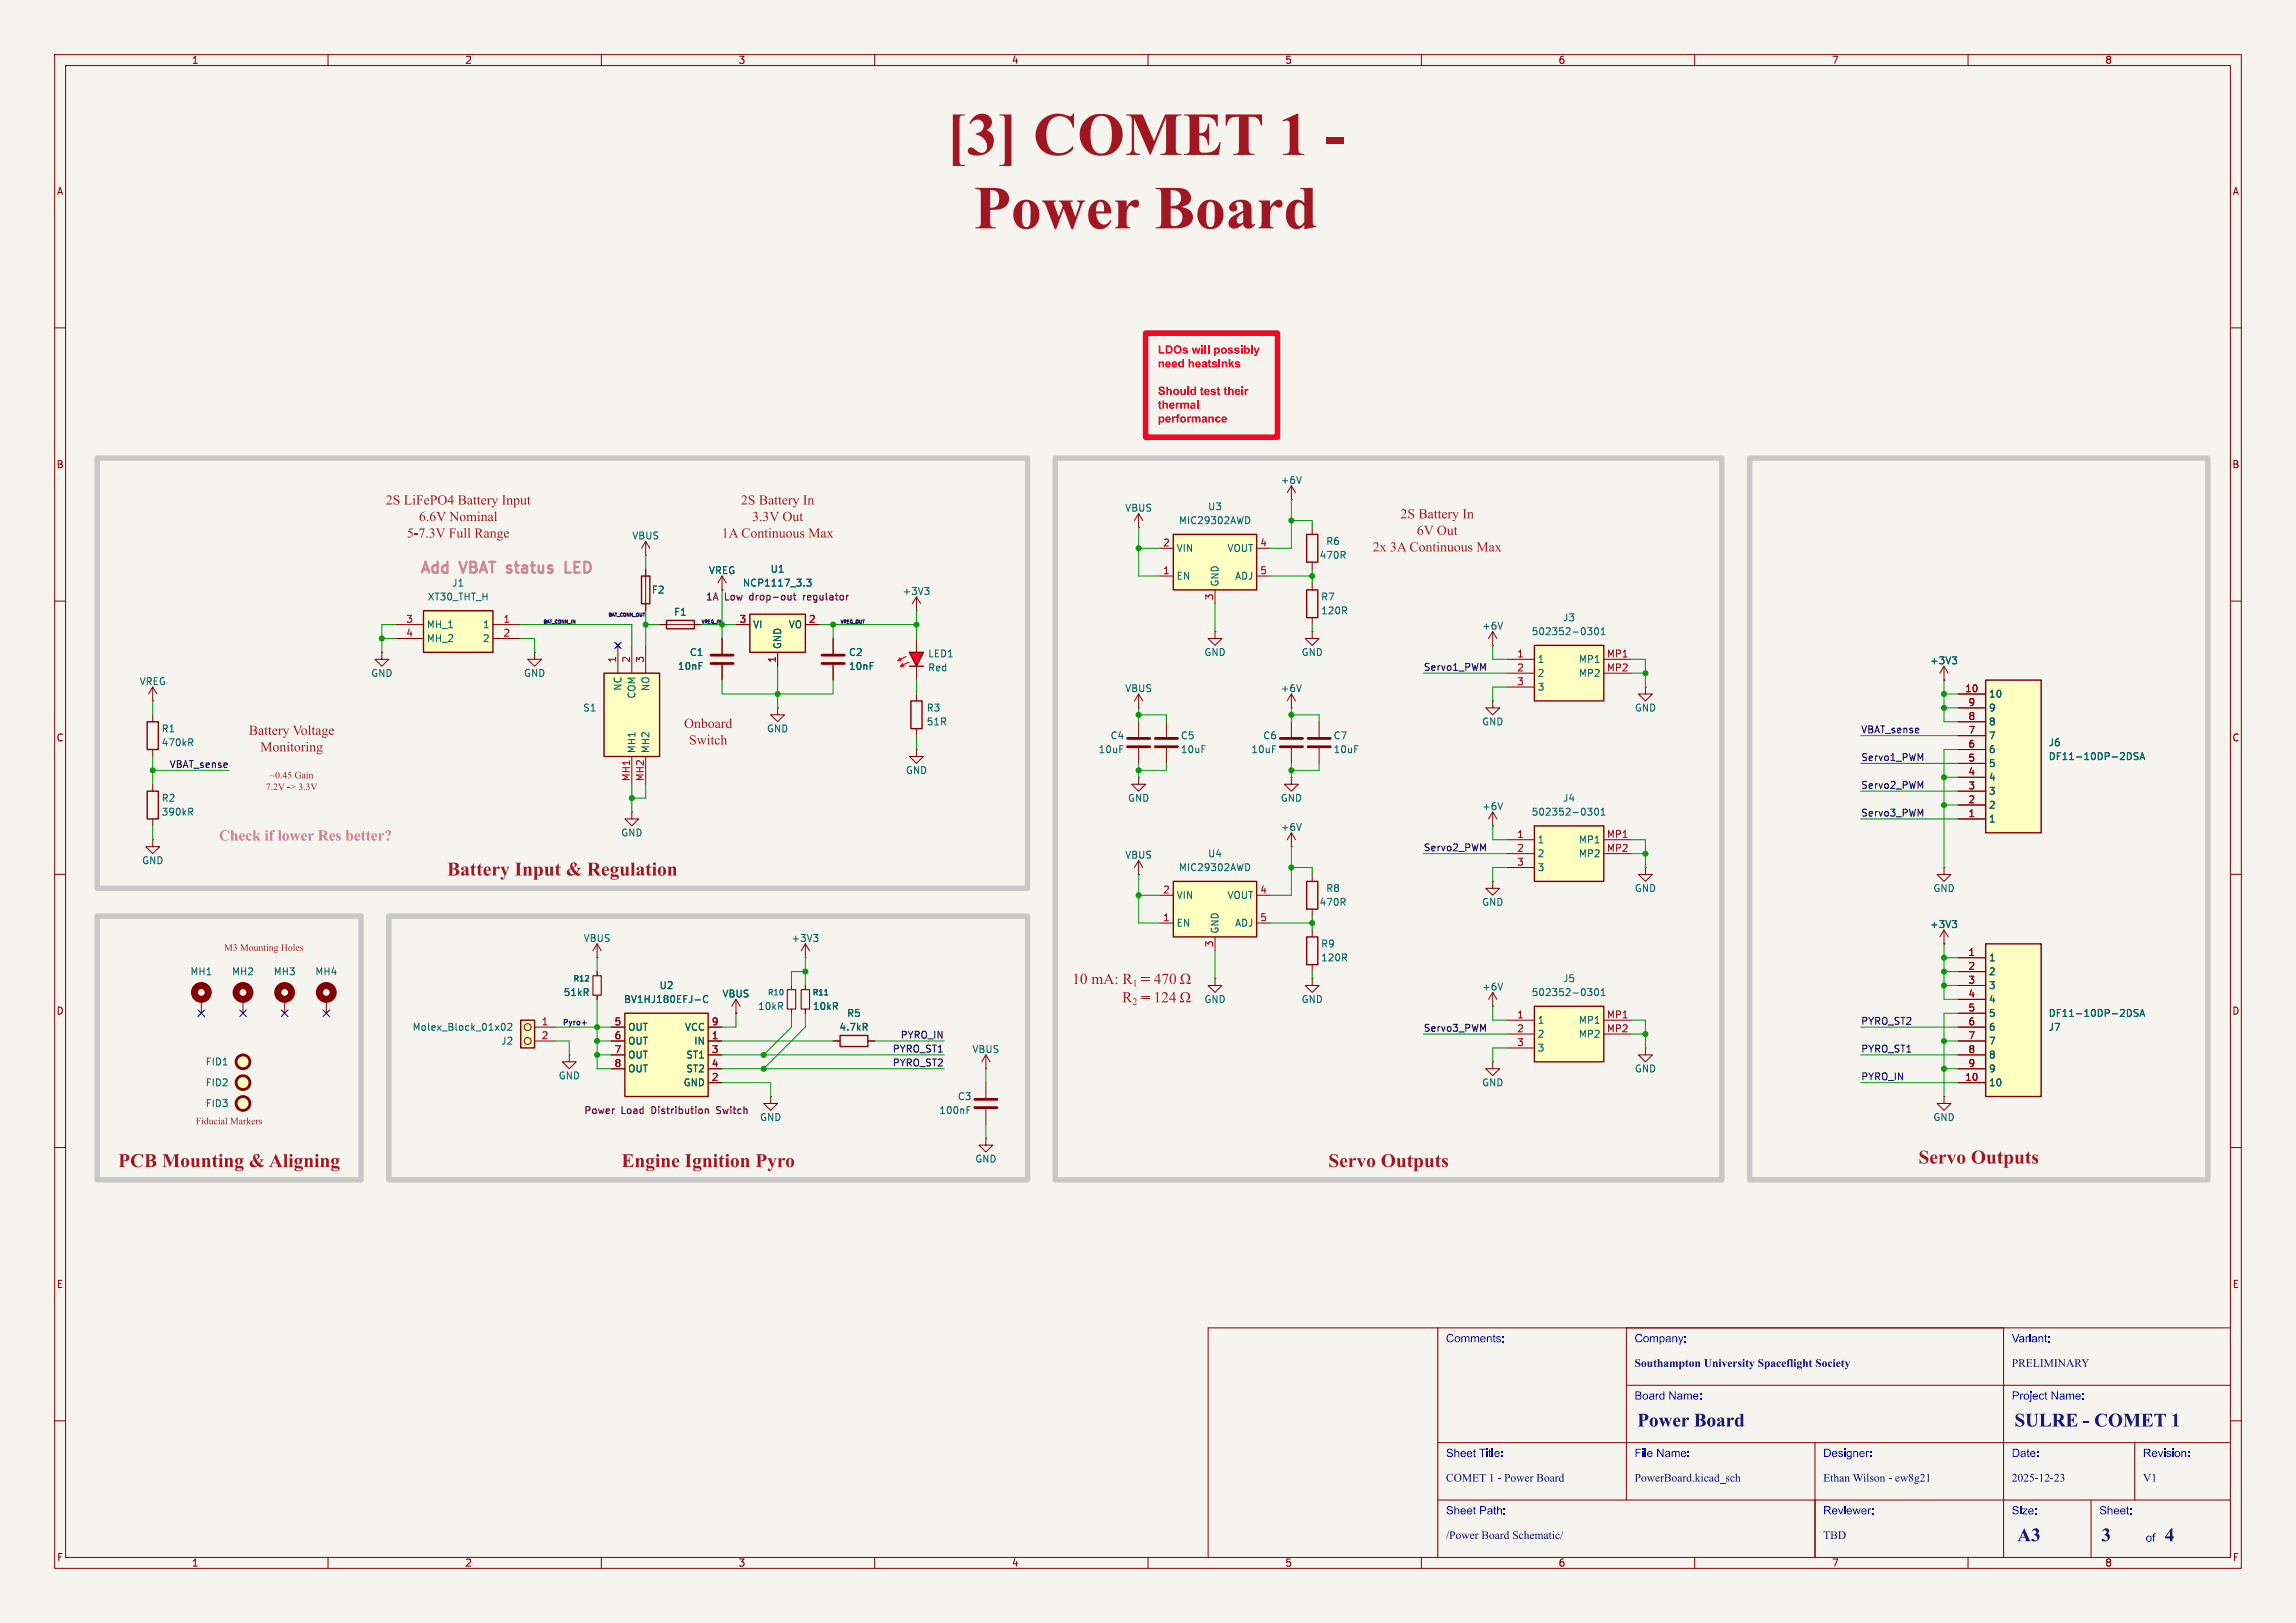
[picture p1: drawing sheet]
<svg xmlns="http://www.w3.org/2000/svg" width="420mm" height="297mm" viewBox="0 0 420 297" stroke-linecap="round" stroke-linejoin="round" font-family="sans-serif">
<defs><g id="words">
<g font-size="11.1" fill="#a21622">
<text x="173.1" y="31.3">[3] COMET 1 -</text>
<text x="178.1" y="44.7">PowerBoard</text>
</g>
<g font-size="3.5" fill="#a21622">
<text x="81.8" y="160.7">BatteryInput &amp; Regulation</text>
<text x="21.6" y="214">PCBMounting&amp; Aligning</text>
<text x="113.7" y="214">EngineIgnitionPyro</text>
<text x="243" y="214">ServoOutputs</text>
<text x="350.9" y="213.4">ServoOutputs</text>
</g>
<g font-size="3.5" fill="#00007f">
<text x="299.5" y="261.9">PowerBoard</text>
<text x="368.5" y="261.9">SULRE - COMET 1</text>
<text x="369" y="282.9">A3</text>
<text x="384.4" y="282.9">3</text>
<text x="396" y="282.9">4</text>
</g>
<g font-size="2.8" fill="#ff0eff">
<text x="76.6" y="105.5">Add</text>
<text x="84.3" y="105.5">VBAT status</text>
<text x="105" y="105.5">LED</text>
</g>
<text font-size="2.8" fill="#ea01ff" x="40.1" y="154.5">Checkif lowerResbetter?</text>
<g font-size="2.8" fill="#a21622">
<text x="196.1" y="180.8">10mA: R_{1}</text>
<text x="205.3" y="184.2">R_{2}</text>
</g>
<g font-size="2.5" fill="#a21622">
<text x="70.6" y="93">2SLiFePO4BatteryInput</text>
<text x="76.6" y="96">6.6VNominal</text>
<text x="135.5" y="93">2SBatteryIn</text>
<text x="137.6" y="96">3.3VOut</text>
<text x="256.2" y="95.5">2SBatteryIn</text>
<text x="74.4" y="99">5-7.3VFull Range</text>
<text x="132" y="99">1A ContinuousMax</text>
<text x="251.1" y="101.6">2x 3A ContinuousMax</text>
<text x="259.2" y="98.5">6V Out</text>
<text x="45.5" y="135.1">BatteryVoltage</text>
<text x="125.1" y="133.9">Onboard</text>
<text x="126" y="136.9">Switch</text>
<text x="47.6" y="138.2">Monitoring</text>
</g>
<g font-size="2.1" fill="#f00">
<text x="211.8" y="65.6">LDOs will possibly</text>
<text x="211.8" y="68.1">need heatsinks</text>
<text x="211.8" y="78.2">performance</text>
</g>
<g font-size="2.1" fill="#00f">
<text x="264.5" y="246.2">Comments:</text>
<text x="299" y="246.2">Company:</text>
<text x="368" y="246.2">Variant:</text>
<text x="299" y="256.7">Board Name:</text>
<text x="368" y="256.7">Project Name:</text>
<text x="264.5" y="267.2">Sheet Title:</text>
<text x="299" y="267.2">File Name:</text>
<text x="333.5" y="267.2">Designer:</text>
<text x="368" y="267.2">Date:</text>
<text x="392" y="267.2">Revision:</text>
<text x="264.5" y="277.7">Sheet Path:</text>
<text x="333.5" y="277.7">Reviewer:</text>
<text x="368" y="277.7">Size:</text>
<text x="384" y="277.7">Sheet:</text>
<text x="392.5" y="282.7">of</text>
</g>
<g font-size="2.1" fill="#00007f">
<text x="299" y="250.7">SouthamptonUniversitySpaceflightSociety</text>
<text x="368" y="250.7">PRELIMINARY</text>
<text x="264.5" y="271.7">COMET1 - PowerBoard</text>
<text x="299" y="271.7">PowerBoard.kicad_sch</text>
<text x="333.5" y="271.7">EthanWilson- ew8g21</text>
<text x="368" y="271.7">2025-12-23</text>
<text x="392" y="271.7">V1</text>
<text x="264.5" y="282.2">/PowerBoardSchematic/</text>
<text x="333.5" y="282.2">TBD</text>
</g>
<g font-size="1.8" fill="#840000">
<text x="35" y="11.9">1</text>
<text x="85" y="11.9">2</text>
<text x="135" y="11.9">3</text>
<text x="185" y="11.9">4</text>
<text x="235" y="11.9">5</text>
<text x="285" y="11.9">6</text>
<text x="335" y="11.9">7</text>
<text x="385" y="11.9">8</text>
<text x="10.3" y="35.9">A</text>
<text x="408.3" y="35.9">A</text>
<text x="10.3" y="85.9">B</text>
<text x="408.2" y="85.9">B</text>
<text x="10.3" y="135.9">C</text>
<text x="408.2" y="135.9">C</text>
<text x="10.3" y="185.9">D</text>
<text x="408.2" y="185.9">D</text>
<text x="10.3" y="235.9">E</text>
<text x="408.3" y="235.9">E</text>
<text x="10.3" y="285.9">F</text>
<text x="35" y="286.9">1</text>
<text x="85" y="286.9">2</text>
<text x="135" y="286.9">3</text>
<text x="185" y="286.9">4</text>
<text x="235" y="286.9">5</text>
<text x="285" y="286.9">6</text>
<text x="335" y="286.9">7</text>
<text x="385" y="286.9">8</text>
<text x="408.3" y="285.9">F</text>
</g>
<g font-size="1.8" fill="#006464">
<text x="234.2" y="88.7">+6V</text>
<text x="205.7" y="93.8">VBUS</text>
<text x="220.9" y="93.6">U3</text>
<text x="115.6" y="98.9">VBUS</text>
<text x="215.1" y="101.2">VIN</text>
<text x="215.6" y="96.1">MIC29302AWD</text>
<text x="224.4" y="101.2">VOUT</text>
<text x="242.5" y="99.9">R6</text>
<text x="82.6" y="107.5">J1</text>
<text x="129.6" y="105.3">VREG</text>
<text x="135.8" y="107.5">NCP1117_3.3</text>
<text x="140.9" y="105">U1</text>
<text x="215.1" y="106.3">EN</text>
<text x="223.1" y="107.4" transform="rotate(-90 223.1 107.4)">GND</text>
<text x="225.8" y="106.3">ADJ</text>
<text x="241.3" y="102.5">470R</text>
<text x="78.2" y="110.1">XT30_THT_H</text>
<text x="119.1" y="108.8">F2</text>
<text x="123.2" y="112.9">F1</text>
<text x="165" y="109.1">+3V3</text>
<text x="241.6" y="110.1">R7</text>
<text x="241.6" y="112.6">120R</text>
<text x="285.8" y="113.9">J3</text>
<text x="78" y="115.2">MH_1</text>
<text x="78" y="117.7">MH_2</text>
<text x="88.2" y="115.2">1</text>
<text x="88.2" y="117.7">2</text>
<text x="137.7" y="115.2">VI</text>
<text x="143.1" y="118.9" transform="rotate(-90 143.1 118.9)">GND</text>
<text x="144.2" y="115.2">VO</text>
<text x="271" y="115.4">+6V</text>
<text x="280.1" y="116.4">502352-0301</text>
<text x="25.4" y="125.6">VREG</text>
<text x="67.8" y="124.1">GND</text>
<text x="95.8" y="124.1">GND</text>
<text x="123.9" y="122.8">10nF</text>
<text x="126.1" y="120.2">C1</text>
<text x="155.2" y="120.2">C2</text>
<text x="155.2" y="122.8">10nF</text>
<text x="169.7" y="120.5">LED1</text>
<text x="169.7" y="123">Red</text>
<text x="220.2" y="120.2">GND</text>
<text x="238" y="120.2">GND</text>
<text x="281.2" y="121.5">1</text>
<text x="281.2" y="124.1">2</text>
<text x="288.7" y="121.5">MP1</text>
<text x="288.7" y="124.1">MP2</text>
<text x="353" y="121.8">+3V3</text>
<text x="106.6" y="130.4">S1</text>
<text x="113.9" y="126.5" transform="rotate(-90 113.9 126.5)">NC</text>
<text x="116.4" y="128" transform="rotate(-90 116.4 128)">COM</text>
<text x="119" y="126.6" transform="rotate(-90 119 126.6)">NO</text>
<text x="169.4" y="130.4">R3</text>
<text x="205.7" y="126.8">VBUS</text>
<text x="234.2" y="126.8">+6V</text>
<text x="281.2" y="126.6">3</text>
<text x="299" y="130.4">GND</text>
<text x="363.7" y="130.4">9</text>
<text x="363.7" y="127.9">10</text>
<text x="29.5" y="134.2">R1</text>
<text x="29.5" y="136.8">470kR</text>
<text x="116.4" y="137.9" transform="rotate(-90 116.4 137.9)">MH1</text>
<text x="119" y="137.9" transform="rotate(-90 119 137.9)">MH2</text>
<text x="140.2" y="134.2">GND</text>
<text x="169.4" y="132.9">51R</text>
<text x="203" y="135.5">C4</text>
<text x="215.9" y="135.5">C5</text>
<text x="231" y="135.5">C6</text>
<text x="243.8" y="135.5">C7</text>
<text x="271" y="132.9">GND</text>
<text x="363.7" y="135.5">7</text>
<text x="363.7" y="132.9">8</text>
<text x="374.7" y="136.8">J6</text>
<text x="165.6" y="141.8">GND</text>
<text x="200.9" y="138">10uF</text>
<text x="215.9" y="138">10uF</text>
<text x="228.8" y="138">10uF</text>
<text x="243.8" y="138">10uF</text>
<text x="363.7" y="143.1">4</text>
<text x="363.7" y="140.6">5</text>
<text x="363.7" y="138">6</text>
<text x="374.7" y="139.3">DF11-10DP-2DSA</text>
<text x="29.5" y="146.9">R2</text>
<text x="29.5" y="149.5">390kR</text>
<text x="206.2" y="146.9">GND</text>
<text x="234.2" y="146.9">GND</text>
<text x="271" y="148.4">+6V</text>
<text x="280.1" y="149.5">502352-0301</text>
<text x="285.8" y="146.9">J4</text>
<text x="363.7" y="148.2">2</text>
<text x="363.7" y="145.6">3</text>
<text x="113.5" y="153.3">GND</text>
<text x="234.2" y="152.2">+6V</text>
<text x="281.2" y="154.5">1</text>
<text x="288.7" y="154.5">MP1</text>
<text x="363.7" y="150.7">1</text>
<text x="25.9" y="158.3">GND</text>
<text x="205.7" y="157.3">VBUS</text>
<text x="215.6" y="159.6">MIC29302AWD</text>
<text x="220.9" y="157.1">U4</text>
<text x="281.2" y="157.1">2</text>
<text x="281.2" y="159.6">3</text>
<text x="288.7" y="157.1">MP2</text>
<text x="215.1" y="164.7">VIN</text>
<text x="224.4" y="164.7">VOUT</text>
<text x="241.3" y="166">470R</text>
<text x="242.5" y="163.4">R8</text>
<text x="271" y="166">GND</text>
<text x="299" y="163.4">GND</text>
<text x="353.6" y="163.4">GND</text>
<text x="106.7" y="172.6">VBUS</text>
<text x="144.7" y="172.6">+3V3</text>
<text x="215.1" y="169.8">EN</text>
<text x="223.1" y="170.9" transform="rotate(-90 223.1 170.9)">GND</text>
<text x="225.8" y="169.8">ADJ</text>
<text x="241.6" y="173.6">R9</text>
<text x="353" y="170">+3V3</text>
<text x="34.7" y="178.7">MH1</text>
<text x="42.4" y="178.7">MH2</text>
<text x="50" y="178.7">MH3</text>
<text x="57.6" y="178.7">MH4</text>
<text x="241.6" y="176.1">120R</text>
<text x="285.8" y="179.9">J5</text>
<text x="363.7" y="176.1">1</text>
<text x="363.7" y="178.7">2</text>
<text x="103" y="182.5">51kR</text>
<text x="114" y="183.7">BV1HJ180EFJ-C</text>
<text x="120.5" y="181.2">U2</text>
<text x="132.1" y="182.7">VBUS</text>
<text x="138.6" y="185">10kR</text>
<text x="148.6" y="185">10kR</text>
<text x="220.2" y="183.7">GND</text>
<text x="238" y="183.7">GND</text>
<text x="271" y="181.5">+6V</text>
<text x="280.1" y="182.5">502352-0301</text>
<text x="363.7" y="181.2">3</text>
<text x="363.7" y="183.7">4</text>
<text x="75.4" y="188.8">Molex_Block_01x02</text>
<text x="91.6" y="191.4">J2</text>
<text x="114.8" y="188.8">OUT</text>
<text x="114.8" y="191.4">OUT</text>
<text x="125.2" y="188.8">VCC</text>
<text x="126.9" y="191.4">IN</text>
<text x="153.4" y="188.8">4.7kR</text>
<text x="154.9" y="186.3">R5</text>
<text x="281.2" y="187.6">1</text>
<text x="281.2" y="190.1">2</text>
<text x="288.7" y="187.6">MP1</text>
<text x="288.7" y="190.1">MP2</text>
<text x="363.7" y="186.3">5</text>
<text x="363.7" y="188.8">6</text>
<text x="363.7" y="191.4">7</text>
<text x="374.7" y="188.8">J7</text>
<text x="374.7" y="186.3">DF11-10DP-2DSA</text>
<text x="37.5" y="195.2">FID1</text>
<text x="102.1" y="197.7">GND</text>
<text x="114.8" y="193.9">OUT</text>
<text x="114.8" y="196.4">OUT</text>
<text x="125.4" y="193.9">ST1</text>
<text x="125.4" y="196.4">ST2</text>
<text x="177.8" y="192.9">VBUS</text>
<text x="281.2" y="192.6">3</text>
<text x="299" y="196.4">GND</text>
<text x="363.7" y="193.9">8</text>
<text x="363.7" y="196.4">9</text>
<text x="37.5" y="199">FID2</text>
<text x="37.5" y="202.8">FID3</text>
<text x="125" y="199">GND</text>
<text x="175.1" y="201.5">C3</text>
<text x="271" y="199">GND</text>
<text x="363.7" y="199">10</text>
<text x="138.9" y="205.3">GND</text>
<text x="171.7" y="204.1">100nF</text>
<text x="353.6" y="205.3">GND</text>
<text x="178.3" y="213">GND</text>
</g>
<g font-size="1.8" fill="#a90000">
<text x="212.7" y="100.1">2</text>
<text x="230.4" y="100.1">4</text>
<text x="212.7" y="105.2">1</text>
<text x="230.4" y="105.2">5</text>
<text x="222" y="109.9" transform="rotate(-90 222 109.9)">3</text>
<text x="74.2" y="114">3</text>
<text x="74.2" y="116.6">4</text>
<text x="92" y="114">1</text>
<text x="92" y="116.6">2</text>
<text x="135.2" y="114">3</text>
<text x="147.9" y="114">2</text>
<text x="112.8" y="121.4" transform="rotate(-90 112.8 121.4)">1</text>
<text x="115.3" y="121.4" transform="rotate(-90 115.3 121.4)">2</text>
<text x="117.9" y="121.4" transform="rotate(-90 117.9 121.4)">3</text>
<text x="142" y="121.4" transform="rotate(-90 142 121.4)">1</text>
<text x="277.4" y="120.4">1</text>
<text x="277.4" y="122.9">2</text>
<text x="277.4" y="125.5">3</text>
<text x="293.8" y="120.4">MP1</text>
<text x="293.8" y="122.9">MP2</text>
<text x="359.4" y="126.7">10</text>
<text x="360" y="131.8">8</text>
<text x="360" y="129.3">9</text>
<text x="360" y="136.9">6</text>
<text x="360" y="134.4">7</text>
<text x="115.3" y="143.1" transform="rotate(-90 115.3 143.1)">MH1</text>
<text x="117.9" y="143.1" transform="rotate(-90 117.9 143.1)">MH2</text>
<text x="360" y="142">4</text>
<text x="360" y="139.4">5</text>
<text x="360" y="149.6">1</text>
<text x="360" y="147.1">2</text>
<text x="360" y="144.5">3</text>
<text x="277.4" y="153.4">1</text>
<text x="277.4" y="156">2</text>
<text x="293.8" y="153.4">MP1</text>
<text x="293.8" y="156">MP2</text>
<text x="277.4" y="158.5">3</text>
<text x="212.7" y="163.6">2</text>
<text x="230.4" y="163.6">4</text>
<text x="212.7" y="168.7">1</text>
<text x="222" y="173.4" transform="rotate(-90 222 173.4)">3</text>
<text x="230.4" y="168.7">5</text>
<text x="360" y="175">1</text>
<text x="360" y="177.5">2</text>
<text x="360" y="180.1">3</text>
<text x="360" y="182.6">4</text>
<text x="360" y="185.2">5</text>
<text x="99" y="187.7">1</text>
<text x="99" y="190.2">2</text>
<text x="112.3" y="187.7">5</text>
<text x="112.3" y="190.2">6</text>
<text x="130.1" y="187.7">9</text>
<text x="130.1" y="190.2">1</text>
<text x="277.4" y="186.4">1</text>
<text x="277.4" y="189">2</text>
<text x="277.4" y="191.5">3</text>
<text x="293.8" y="186.4">MP1</text>
<text x="293.8" y="189">MP2</text>
<text x="360" y="187.7">6</text>
<text x="360" y="190.2">7</text>
<text x="112.3" y="192.8">7</text>
<text x="112.3" y="195.3">8</text>
<text x="130.1" y="192.8">3</text>
<text x="130.1" y="195.3">4</text>
<text x="130.1" y="197.9">2</text>
<text x="359.4" y="197.9">10</text>
<text x="360" y="192.8">8</text>
<text x="360" y="195.3">9</text>
</g>
<g font-size="1.8" fill="#840084">
<text x="129" y="110.1">1A</text>
<text x="132.5" y="110.1">Low</text>
<text x="137.2" y="110.1">drop-out</text>
<text x="147.2" y="110.1">regulator</text>
<text x="106.8" y="204.1">Power</text>
<text x="113.6" y="204.1">Load</text>
<text x="119.2" y="204.1">Distribution</text>
<text x="131.3" y="204.1">Switch</text>
</g>
<g font-size="1.8" fill="#0f0f0f">
<text x="260.3" y="122.8">Servo1_PWM</text>
<text x="340.4" y="134.3">VBAT_sense</text>
<text x="30.9" y="140.6">VBAT_sense</text>
<text x="340.4" y="139.4">Servo1_PWM</text>
<text x="340.4" y="144.4">Servo2_PWM</text>
<text x="340.4" y="149.5">Servo3_PWM</text>
<text x="260.3" y="155.9">Servo2_PWM</text>
<text x="164.7" y="190.2">PYRO_IN</text>
<text x="260.3" y="188.9">Servo3_PWM</text>
<text x="340.4" y="187.6">PYRO_ST2</text>
<text x="163.2" y="192.7">PYRO_ST1</text>
<text x="163.2" y="195.2">PYRO_ST2</text>
<text x="340.4" y="192.7">PYRO_ST1</text>
<text x="340.4" y="197.8">PYRO_IN</text>
</g>
<g font-size="1.8" fill="#a21622">
<text x="49.4" y="142.9">~0.45Gain</text>
<text x="48.6" y="145">7.2V-&gt; 3.3V</text>
<text x="41" y="174.4">M3 MountingHoles</text>
<text x="35.8" y="206.2">FiducialMarkers</text>
</g>
<g font-size="1.4" fill="#006464">
<text x="104.8" y="179.8">R12</text>
<text x="140.3" y="182.3">R10</text>
<text x="148.6" y="182.3">R11</text>
</g>
<text font-size="1.4" fill="#0f0f0f" x="102.9" y="187.7">Pyro+</text>
<g font-size=".8" fill="#0f0f0f">
<text x="111.1" y="112.9">BAT_CONN_OUT</text>
<text x="99.2" y="114.1">BAT_CONN_IN</text>
<text x="128.1" y="114.1">VREG_IN</text>
<text x="153.7" y="114.1">VREG_OUT</text>
</g>
</g></defs>
<path d="M0 0h420v297h-420z" fill="#f5f4ef" stroke="#f5f4ef" stroke-width=".18"/>
<g fill="none" stroke="#840000" stroke-width=".18">
<path d="M10 10h400v277h-400zM12 12h396v273h-396zM60 10v2M110 10v2M160 10v2M210 10v2M260 10v2M310 10v2M360 10v2M10 60h2M408 60h2M10 110h2"/>
<path d="M408 110h2M142.2 129.5v1.3h1.3l-1.3 1.3-1.2-1.3h1.2M142.2 129.5h.1M301 125.7v1.3h-1.3l1.3 1.3 1.3-1.3h-1.3M301 125.7h.1M10 160h2M408 160h2M10 210h2M408 210h2M263 243v42M297.5 253.5h110.5M297.5 243v31.5"/>
<path d="M366.5 243v42M408 243h-187v42M10 260h2M263 274.5h145M263 264h145M332 264v21M382.5 274.5v10.5M390.5 264v10.5M408 260h2M60 285v2M110 285v2M160 285v2"/>
<path d="M210 285v2M260 285v2M310 285v2M360 285v2"/>
</g>
<path d="M114.3 185.4h15.2v15.3h-15.2z" fill="#ffffc2"/>
<path d="M114.3 185.4h15.2v15.3h-15.2z" fill="none" stroke="#840000" stroke-width=".25"/>
<g fill="none" stroke="#840000" stroke-width=".18">
<path d="M273 118.1h.1M273 115.6l.8 1.2M273 115.6l-.7 1.2M273 115.6v2.5M236.2 129.5h.1M236.2 127v2.5M236.2 132.1v2.8M236.2 136.9v2.8M236.2 127l-.7 1.3M236.2 127l.8 1.3M241.3 132.1v2.8M241.3 136.9v2.8"/>
<path d="M273 128.3v1.2h-1.2l1.2 1.3 1.3-1.3h-1.3M273 128.3h.1M109.2 175.3h.1M109.2 172.7l.8 1.3M109.2 172.7l-.7 1.3M109.2 172.7v2.6M109.2 177.8v.8M147.3 175.3h.1M147.3 172.7l-.7 1.3M147.3 172.7l.8 1.3M147.3 172.7v2.6M109.2 182.1v.8"/>
<path d="M111.8 188h2.5M111.8 190.5h2.5M111.8 193h2.5M111.8 195.6h2.5M129.5 188h2.6M129.5 190.5h2.6M129.5 193h2.6M129.5 195.6h2.6M129.5 198.1h2.6M134.6 185.4h.1M134.6 182.9l.8 1.3M134.6 182.9l-.7 1.3"/>
<path d="M134.6 182.9v2.5M180.3 195.6h.1M180.3 193v2.6M180.3 198.1v2.8M180.3 193l.8 1.3M180.3 193l-.7 1.3M301 191.8v1.2h-1.3l1.3 1.3 1.3-1.3h-1.3M301 191.8h.1M141 200.7v1.2h-1.3l1.3 1.3 1.2-1.3h-1.2M141 200.7h.1M180.3 208.3v1.3h-1.2l1.2 1.2 1.3-1.2h-1.3M180.3 208.3h.1"/>
<path d="M180.3 202.9v2.8"/>
</g>
<path d="M274.9 113.9l-.5 1.2M238 125.3l-.4 1.3M148.8 171h.8l-.4 .5M149.4 171.5l.2 .2v.3l-.2 .3M127.2 183h.9M129.4 182.3a.6 .6 0 0 0-.8 .4 .6 .6 0 0 0 .6 .8l.2-.2M176.9 203.1h.4M176.9 202.5h.6" fill="none" stroke="#006464" stroke-width=".18"/>
<path d="M129 202.9v.9M129 203.1l.2-.2 .3 .1 .1 .8" fill="none" stroke="#840084" stroke-width=".18"/>
<path d="M234.2 135.1h4.1M234.2 136.7h4.1M239.3 135.1h4M239.3 136.7h4M178.3 201.2h4.1M178.3 202.7h4.1" fill="none" stroke="#840000" stroke-width=".51"/>
<path d="M108.5 178.6h1.5v3.5h-1.5z" fill="none" stroke="#840000" stroke-width=".2"/>
<path d="M363.2 172.7h10.2v28h-10.2z" fill="#ffffc2"/>
<path d="M363.2 172.7h10.2v28h-10.2zM153.7 189.5h5v2h-5z" fill="none" stroke="#840000" stroke-width=".25"/>
<g fill="none" stroke="#840000" stroke-width=".18">
<path d="M222.2 115.6v1.2h-1.2l1.2 1.3 1.3-1.3h-1.3M222.2 115.6h.1M213.4 132.1v2.8M213.4 136.9v2.8M355.6 172.7h.1M355.6 170.2l-.8 1.3M355.6 170.2l.8 1.3M355.6 170.2v2.5M358.1 175.3h5.1M358.1 177.8h5.1M144.8 180.3v.8M144.8 184.7v.7"/>
<path d="M147.3 180.3v.8M147.3 184.7v.7M152.4 190.5h1.3M158.7 190.5h1.3M358.1 180.3h5.1M358.1 182.9h5.1M358.1 185.4h5.1M358.1 188h5.1M358.1 190.5h5.1M358.1 193h5.1M358.1 195.6h5.1M358.1 198.1h5.1"/>
<path d="M355.6 200.7v1.2h1.3l-1.3 1.3-1.3-1.3h1.3M355.6 200.7h.1"/>
</g>
<path d="M357.1 168.5h.8l-.4 .5M357.7 169l.2 .2v.3l-.2 .2M150.9 182.1h.5M158.2 187.9l.4 .6M158.6 187.4v.4M389.8 184.9l.1 .4-.1 .5M391.1 184.8l-.5-.1-.2 .2v.3l.6 .3 .1 .3-.3 .2-.4-.1M391.5 186l.4-1.3 .4 1.3M391.6 185.6h.6" fill="none" stroke="#006464" stroke-width=".18"/>
<path d="M211.3 135.1h4.1M211.3 136.7h4.1" fill="none" stroke="#840000" stroke-width=".51"/>
<path d="M144 181.1h1.5v3.6h-1.5zM146.6 181.1h1.5v3.6h-1.5z" fill="none" stroke="#840000" stroke-width=".2"/>
<path d="M110.5 123.2h10.1v15.2h-10.1z" fill="#ffffc2"/>
<path d="M110.5 123.2h10.1v15.2h-10.1z" fill="none" stroke="#840000" stroke-width=".25"/>
<path d="M112.6 117.7l.8 .8M113 118.1v5.1M113.4 117.7l-.8 .8M115.6 118.1v5.1M118.1 118.1v5.1M115.6 138.4v5.1M118.1 138.4v5.1M115.6 148.6v1.3h-1.3l1.3 1.2 1.2-1.2h-1.2M115.6 148.6h.1M36.8 182.9v2.5M104.1 193v1.3h-1.2l1.2 1.3 1.3-1.3h-1.3M104.1 193h.1" fill="none" stroke="#840000" stroke-width=".18"/>
<circle cx="36.8" cy="181.6" r="1.27" fill="none" stroke="#840000" stroke-width="1.3"/>
<g fill="#ffffc2" stroke="#ffffc2" stroke-width=".18">
<circle cx="44.4" cy="194.3" r="1.27"/>
<circle cx="44.4" cy="198.1" r="1.27"/>
</g>
<g fill="none" stroke="#840000" stroke-width=".51">
<circle cx="44.4" cy="198.1" r="1.27"/>
<circle cx="44.4" cy="194.3" r="1.27"/>
</g>
<path d="M95.2 186.7h2.6v5.1h-2.6z" fill="#ffffc2"/>
<path d="M95.2 186.7h2.6v5.1h-2.6z" fill="none" stroke="#840000" stroke-width=".25"/>
<g fill="none" stroke="#840000" stroke-width=".18">
<path d="M236.2 91.4h.1M236.2 88.9l-.7 1.3M236.2 88.9l.8 1.3M236.2 88.9v2.5M97.8 188h3.8M97.8 190.5h3.8"/>
<circle cx="96.5" cy="188" r=".63"/>
<circle cx="96.5" cy="190.5" r=".63"/>
</g>
<path d="M238 87.2l-.4 1.3M91.7 187.8l.3-.5a.68 .68 0 0 1 .4 .6 .68 .68 0 0 1-.4 .6l-.3-.4M92.9 187.4l.5-.1 .2 .3-.8 .9h.8" fill="none" stroke="#006464" stroke-width=".18"/>
<path d="M214.6 97.8h15.3v10.2h-15.3z" fill="#ffffc2"/>
<path d="M214.6 97.8h15.3v10.2h-15.3z" fill="none" stroke="#840000" stroke-width=".25"/>
<path d="M208.3 96.5h.1M208.3 94l.7 1.3M208.3 94l-.8 1.3M208.3 94v2.5M212.1 100.3h2.5M212.1 105.4h2.5M222.2 108v2.5M229.9 100.3h2.5M229.9 105.4h2.5" fill="none" stroke="#840000" stroke-width=".18"/>
<path d="M228.4 94.6l.2 .5-.2 .7" fill="none" stroke="#006464" stroke-width=".18"/>
<path d="M280.7 184.2h12.7v10.1h-12.7z" fill="#ffffc2"/>
<path d="M280.7 184.2h12.7v10.1h-12.7z" fill="none" stroke="#840000" stroke-width=".25"/>
<path d="M355.6 124.5h.1M355.6 121.9l-.8 1.3M355.6 121.9l.8 1.3M355.6 121.9v2.6M273 194.3v1.3h-1.2l1.2 1.3 1.3-1.3h-1.3M273 194.3h.1M275.6 186.7h5.1M275.6 189.2h5.1M275.6 191.8h5.1M293.4 186.7h5M293.4 189.2h5" fill="none" stroke="#840000" stroke-width=".18"/>
<path d="M357.1 120.2h.8l-.4 .5M357.7 120.7l.2 .2v.3l-.2 .3M290.4 180.9h.8l-.4 .5 .3 .1 .1 .4-.2 .3h-.4M291.8 181l.2-.1a.68 .68 0 0 1 .4 .7 .68 .68 0 0 1-.4 .6l-.3-.5zM292.9 182.2h.7M292.9 181.3l.3-.4v1.3" fill="none" stroke="#006464" stroke-width=".18"/>
<circle cx="44.4" cy="201.9" r="1.27" fill="#ffffc2" stroke="#ffffc2" stroke-width=".18"/>
<circle cx="44.4" cy="201.9" r="1.27" fill="none" stroke="#840000" stroke-width=".51"/>
<path d="M363.2 124.5h10.2v27.9h-10.2z" fill="#ffffc2"/>
<path d="M363.2 124.5h10.2v27.9h-10.2zM239 171.5h2v5h-2zM239 161.3h2v5.1h-2z" fill="none" stroke="#840000" stroke-width=".25"/>
<g fill="none" stroke="#840000" stroke-width=".18">
<path d="M208.3 129.5h.1M208.3 127v2.5M208.3 132.1v2.8M208.3 136.9v2.8M208.3 127l-.8 1.3M208.3 127l.7 1.3M358.1 139.7h5.1M358.1 137.2h5.1M358.1 134.6h5.1M358.1 132.1h5.1M358.1 129.5h5.1M358.1 127h5.1"/>
<path d="M355.6 158.8v1.2h1.3l-1.3 1.3-1.3-1.3h1.3M355.6 158.8h.1M358.1 149.9h5.1M358.1 147.3h5.1M358.1 144.8h5.1M358.1 142.2h5.1M222.2 179.1v1.2h-1.2l1.2 1.3 1.3-1.3h-1.3M222.2 179.1h.1M240 179.1v1.2h-1.2l1.2 1.3 1.3-1.3h-1.3M240 179.1h.1M240 160v1.3M240 166.4v1.2"/>
<path d="M240 170.2v1.3M240 176.5v1.3M273 161.3v1.3h-1.2l1.2 1.2 1.3-1.2h-1.3M273 161.3h.1M44.4 182.9v2.5"/>
</g>
<path d="M389.8 137.9l.1 .4-.1 .5M391.1 137.8l-.5-.1-.2 .2v.3l.6 .3 .1 .3-.3 .2-.4-.1M391.5 139l.4-1.3 .4 1.3M391.6 138.6h.6" fill="none" stroke="#006464" stroke-width=".18"/>
<circle cx="44.4" cy="181.6" r="1.27" fill="none" stroke="#840000" stroke-width="1.3"/>
<path d="M206.2 135.1h4.1M206.2 136.7h4.1" fill="none" stroke="#840000" stroke-width=".51"/>
<path d="M214.6 161.3h15.3v10.2h-15.3z" fill="#ffffc2"/>
<path d="M214.6 161.3h15.3v10.2h-15.3z" fill="none" stroke="#840000" stroke-width=".25"/>
<g fill="none" stroke="#840000" stroke-width=".18">
<path d="M118.1 99.1l.8 1.2M118.1 99.1l-.8 1.2M118.1 99.1v2.5M118.1 101.6h.1M208.3 142.2v1.3h1.2l-1.2 1.3-1.3-1.3h1.3M208.3 142.2h.1M208.3 157.5l.7 1.3M208.3 157.5l-.8 1.3M208.3 157.5v2.5M236.2 142.2v1.3h1.3l-1.3 1.3-1.3-1.3h1.3M236.2 142.2h.1M236.2 154.9h.1"/>
<path d="M236.2 152.4l-.7 1.3M236.2 152.4l.8 1.3M236.2 152.4v2.5M208.3 160h.1M212.1 163.8h2.5M212.1 168.9h2.5M222.2 171.5v2.5M229.9 163.8h2.5M229.9 168.9h2.5M52.1 182.9v2.5M59.7 182.9v2.5"/>
</g>
<path d="M228.4 158.1l.2 .5-.2 .7M238 150.7l-.4 1.3" fill="none" stroke="#006464" stroke-width=".18"/>
<g fill="none" stroke="#840000" stroke-width="1.3">
<circle cx="52.1" cy="181.6" r="1.27"/>
<circle cx="59.7" cy="181.6" r="1.27"/>
</g>
<path d="M77.5 111.8h12.7v7.6h-12.7z" fill="#ffffc2"/>
<path d="M77.5 111.8h12.7v7.6h-12.7zM26.9 132.1h2.1v5.1h-2.1zM26.9 144.8h2.1v5.1h-2.1z" fill="none" stroke="#840000" stroke-width=".25"/>
<g fill="none" stroke="#840000" stroke-width=".18">
<path d="M69.8 119.4v1.3h1.3l-1.3 1.2-1.2-1.2h1.2M69.8 119.4h.1M72.4 114.3h5.1M72.4 116.8h5.1M90.2 114.3h5M90.2 116.8h5M132.1 108h.1M132.1 105.4l.7 1.3M132.1 105.4l-.8 1.3M132.1 105.4v2.6M27.9 128.3h.1M27.9 125.7v2.6"/>
<path d="M27.9 130.8v1.3M27.9 137.2v1.2M27.9 125.7l.8 1.3M27.9 125.7l-.7 1.3M167.6 137.2v1.2h1.3l-1.3 1.3-1.2-1.3h1.2M167.6 137.2h.1M27.9 153.7v1.2h1.3l-1.3 1.3-1.2-1.3h1.2M27.9 153.7h.1M27.9 143.5v1.3M27.9 149.9v1.2"/>
</g>
<path d="M34.8 135.9l.5 .6M35 135.2l.3 .2-.1 .3-.2 .2M34.8 148.6l.5 .6M35 147.9l.3 .2-.1 .3-.2 .2" fill="none" stroke="#006464" stroke-width=".18"/>
<path d="M280.7 118.1h12.7v10.2h-12.7z" fill="#ffffc2"/>
<path d="M280.7 118.1h12.7v10.2h-12.7z" fill="none" stroke="#840000" stroke-width=".25"/>
<path d="M275.6 120.7h5.1M275.6 123.2h5.1M275.6 125.7h5.1M293.4 120.7h5M293.4 123.2h5" fill="none" stroke="#840000" stroke-width=".18"/>
<path d="M290.4 114.9h.8l-.4 .5 .3 .1 .1 .4-.2 .2h-.4M291.8 115l.2-.1a.68 .68 0 0 1 .4 .6 .68 .68 0 0 1-.4 .6l-.3-.4zM292.9 116.1h.7M292.9 115.2l.3-.3v1.2" fill="none" stroke="#006464" stroke-width=".18"/>
<path d="M137.2 112.4h10.1v7h-10.1z" fill="#ffffc2"/>
<path d="M117.3 105.4h1.6v5.1h-1.6zM137.2 112.4h10.1v7h-10.1z" fill="none" stroke="#840000" stroke-width=".25"/>
<path d="M118.1 104.1v7.7M134.6 114.3h2.6M142.2 119.4v2.5M147.3 114.3h2.6" fill="none" stroke="#840000" stroke-width=".18"/>
<path d="M147.6 106h.7l-.4 .5 .4 .1v.5l-.2 .2-.5-.2" fill="none" stroke="#006464" stroke-width=".18"/>
<path d="M144.7 109v.8M144.7 109.7l-.4 .1M145.1 109h.5M145.3 108.5v1.1l.3 .2M154.8 109v.8M155.2 109l-.4 .2" fill="none" stroke="#840084" stroke-width=".18"/>
<path d="M166.4 119.4h2.5l-1.3 2.5z" fill="#f00"/>
<path d="M121.9 113.5h5.1v1.6h-5.1zM166.4 119.4h2.5l-1.3 2.5zM166.4 121.9h2.5M166.6 128.3h2.1v5.1h-2.1z" fill="none" stroke="#840000" stroke-width=".25"/>
<path d="M165.7 120.1l-1.5 .8M166.2 121.2l-1.5 .7" fill="none" stroke="#f00" stroke-width=".18"/>
<g fill="#f00" stroke="#f00" stroke-width=".18">
<path d="M164.6 120.4l.2 .5h-.6z"/>
<path d="M165.1 121.4l.3 .5h-.7z"/>
</g>
<g fill="none" stroke="#840000" stroke-width=".18">
<path d="M120.6 114.3h7.7M167.6 111.8h.1M167.6 109.2v2.6M167.6 116.8v2.6M167.6 109.2l-.7 1.3M167.6 109.2l.8 1.3M167.6 121.9v2.6M167.6 127v1.3M167.6 133.4v1.2M273 151.1h.1M273 148.6l.8 1.3M273 148.6l-.7 1.3"/>
<path d="M273 148.6v2.5M301 158.8v1.2h-1.3l1.3 1.3 1.3-1.3h-1.3M301 158.8h.1M273 184.2h.1M273 181.6v2.6M273 181.6l.8 1.3M273 181.6l-.7 1.3"/>
</g>
<path d="M169.2 107.5h.7l-.4 .5M169.7 108l.2 .2v.3l-.2 .3M274.9 146.9l-.5 1.3M274.9 179.9l-.5 1.3" fill="none" stroke="#006464" stroke-width=".18"/>
<path d="M280.7 151.1h12.7v10.2h-12.7z" fill="#ffffc2"/>
<path d="M239 97.8h2v5.1h-2zM239 108h2v5h-2zM280.7 151.1h12.7v10.2h-12.7z" fill="none" stroke="#840000" stroke-width=".25"/>
<g fill="none" stroke="#840000" stroke-width=".18">
<path d="M240 96.5v1.3M97.8 119.4v1.3h-1.3l1.3 1.2 1.3-1.2h-1.3M97.8 119.4h.1M132.1 116.8v2.8M152.4 116.8v2.8M240 115.6v1.2h-1.2l1.2 1.3 1.3-1.3h-1.3M240 115.6h.1M240 102.9v1.2M240 106.7v1.3M240 113v1.3M132.1 121.7v2.8M152.4 121.7v2.8"/>
<path d="M275.6 153.7h5.1M275.6 156.2h5.1M275.6 158.8h5.1M293.4 153.7h5M293.4 156.2h5"/>
</g>
<path d="M290.4 147.9h.8l-.4 .5 .3 .1 .1 .4-.2 .3h-.4M291.8 148l.2-.1a.68 .68 0 0 1 .4 .6 .68 .68 0 0 1-.4 .7l-.3-.5zM292.9 149.2h.7M292.9 148.3l.3-.4v1.3" fill="none" stroke="#006464" stroke-width=".18"/>
<path d="M130 119.9h4.1M150.4 119.9h4M130 121.4h4.1M150.4 121.4h4" fill="none" stroke="#840000" stroke-width=".51"/>
<path d="M106.5 187.2h.8" fill="none" stroke="#0f0f0f" stroke-width=".18"/>
<g fill="none" stroke="#009600" stroke-width=".18">
<path d="M208.3 96.5v8.9h3.8M236.2 95.3h3.8v1.2M236.2 91.4v8.9h-3.8M69.8 116.8h2.6M72.4 114.3h-2.6v5.1M95.2 116.8h2.6v2.6M95.2 114.3h20.4v3.8M118.1 114.3h2.5M118.1 101.6v2.5M118.1 111.8v6.3M128.3 114.3h6.3M132.1 108v8.8"/>
<path d="M149.9 114.3h17.7M152.4 114.3v2.5M167.6 111.8v5M208.3 100.3h3.8M222.2 110.5v5.1M232.4 105.4h7.6M240 104.1v2.6M240 114.3v1.3M273 118.1v2.6h2.6M27.9 128.3v2.5M27.9 138.4v5.1M132.1 124.5v2.5h20.3v-2.5"/>
<path d="M142.2 121.9v7.6M167.6 124.5v2.5M167.6 134.6v2.6M208.3 129.5v2.6M208.3 139.7v2.5M208.3 130.8h5.1v1.3M213.4 139.7v1.3h-5.1M236.2 129.5v2.6M236.2 139.7v2.5M236.2 130.8h5.1v1.3M241.3 139.7v1.3h-5.1M260.3 123.2h15.3"/>
<path d="M275.6 125.7h-2.6v2.6M298.4 120.7h2.6v5M298.4 123.2h2.6M340.4 134.6h17.7M340.4 139.7h17.7M355.6 124.5v7.6h2.5M355.6 129.5h2.5M355.6 127h2.5M358.1 137.2h-2.5v21.6M27.9 141h14M27.9 151.1v2.6M115.6 143.5v5.1"/>
<path d="M118.1 143.5v2.6h-2.5M236.2 158.8h3.8v1.2M236.2 154.9v8.9h-3.8M260.3 156.2h15.3M273 151.1v2.6h2.6M275.6 158.8h-2.6v2.5M298.4 153.7h2.6v5.1M298.4 156.2h2.6M340.4 144.8h17.7M340.4 149.9h17.7M355.6 147.3h2.5M355.6 142.2h2.5"/>
<path d="M109.2 175.3v2.5M147.3 177.8h-2.5v2.5M147.3 175.3v5M208.3 160v8.9h3.8M208.3 163.8h3.8M222.2 174v5.1M232.4 168.9h7.6M240 167.6v2.6M240 177.8v1.3M355.6 172.7v10.2h2.5M355.6 177.8h2.5M355.6 175.3h2.5"/>
<path d="M101.6 190.5h2.5v2.5M101.6 188h10.2M109.2 190.5h2.6M109.2 182.9v12.7h2.6M109.2 193h2.6M132.1 198.1h8.9v2.6M132.1 190.5h20.3M132.1 195.6h40.6M132.1 193h40.6M134.6 185.4v2.6h-2.5M144.8 185.4v2.6l-5.1 5M147.3 185.4v2.6l-7.6 7.6"/>
<path d="M160 190.5h12.7M180.3 195.6v2.5M260.3 189.2h15.3M273 184.2v2.5h2.6M275.6 191.8h-2.6v2.5M298.4 186.7h2.6v5.1M298.4 189.2h2.6M340.4 198.1h17.7M340.4 188h17.7M340.4 193h17.7M355.6 190.5h2.5M355.6 180.3h2.5"/>
<path d="M355.6 195.6h2.5M358.1 185.4h-2.5v15.3M180.3 205.7v2.6"/>
</g>
<path d="M112.4 117.5l1.2 1.2M113.6 117.5l-1.2 1.2M36.2 184.8l1.2 1.2M37.4 184.8l-1.2 1.2M43.8 184.8l1.3 1.2M45.1 184.8l-1.3 1.2M51.5 184.8l1.2 1.2M52.7 184.8l-1.2 1.2M59.1 184.8l1.2 1.2M60.3 184.8l-1.2 1.2" fill="none" stroke="#000084" stroke-width=".18"/>
<path d="M209.5 61h24.2v19h-24.2z" fill="none" stroke="#f00" stroke-width="1"/>
<g fill="#f00">
<path d="M212 63.2h.3v1.3h.7v.2h-1z"/>
<path d="M213.2 63.2h.6a.76 .76 0 0 1 .7 .7 .76 .76 0 0 1-.7 .8h-.6v-.2h.3a.52 .52 0 0 0 .7-.5 .52 .52 0 0 0-.7-.5v1h-.3z"/>
<path d="M214.9 63.4a.75 .75 0 0 1 1.1 .1 .75 .75 0 0 1-.3 1.1 .75 .75 0 0 1-1-.5v-.1h.3a.46 .46 0 0 0 .6 .5 .46 .46 0 0 0 .2-.8 .42 .42 0 0 0-.5-.2 .42 .42 0 0 0-.3 .5h-.3z"/>
<path d="M219.8 63.2h.3v.3h-.3z"/>
<path d="M220.3 63.2h.3v1.5h-.3z"/>
<path d="M220.9 63.2h.3v1.5h-.3z"/>
<path d="M227 63.2h.3v.3h-.3z"/>
<path d="M227.6 63.2h.3v.5a.5 .5 0 0 1 .6 .1 .5 .5 0 0 1 0 .7 .5 .5 0 0 1-.7 .1v.1h-.2v-.6h.3v.3a.28 .28 0 0 0 .4-.1 .28 .28 0 0 0 0-.3 .28 .28 0 0 0-.4 0v.1h-.3z"/>
<path d="M228.9 63.2h.2v1.5h-.2z"/>
<path d="M215.6 66.3a.42 .42 0 0 1 .7 0v-.6h.3v1.5l-.4-.1a.46 .46 0 0 1-.5 .1 .46 .46 0 0 1-.2-.5h.3a.28 .28 0 0 0 .3 .3 .28 .28 0 0 0 .2-.4 .24 .24 0 0 0-.3-.3 .24 .24 0 0 0-.2 .4h-.3z"/>
<path d="M217.4 65.7h.3v.6a.39 .39 0 0 1 .5-.2 .39 .39 0 0 1 .2 .5v.6h-.3v-.8a.25 .25 0 0 0-.3 0 .25 .25 0 0 0-.1 .3v.5h-.3z"/>
<path d="M221.1 65.9l.2-.1v.3h.2v.3h-.2v.4l.3 .4-.3 .1a.29 .29 0 0 1-.2-.5v-.4h-.2z"/>
<path d="M224.8 65.7h.3v.8l.3-.4h.3l-.3 .4 .4 .7h-.3l-.3-.5-.1 .2v.3h-.3z"/>
<path d="M212 70.9l.3-.1a.55 .55 0 0 1 .8 .4h-.3l-.1-.2h-.3l-.2 .1 .2 .2a.56 .56 0 0 1 .7 .7 .56 .56 0 0 1-1 .2l-.2-.4h.3a.28 .28 0 0 0 .3 .3 .28 .28 0 0 0 .2-.4 .66 .66 0 0 1-.8-.6z"/>
<path d="M213.3 70.8h.3v.5a.39 .39 0 0 1 .5-.1 .39 .39 0 0 1 .2 .4v.7h-.2l-.1-.9a.25 .25 0 0 0-.3 0 .25 .25 0 0 0-.1 .3v.6h-.3z"/>
<path d="M214.8 71.3a.57 .57 0 0 1 .8 .1 .57 .57 0 0 1-.3 .9 .57 .57 0 0 1-.7-.6h.3a.28 .28 0 0 0 .4 .2 .28 .28 0 0 0 0-.4 .28 .28 0 0 0-.4 .1v.1h-.3z"/>
<path d="M215.9 71.2h.3v.7a.2 .2 0 0 0 .2 .2 .2 .2 0 0 0 .2-.2v-.7h.3v1.1h-.3v-.2l-.3 .2-.4-.2z"/>
<path d="M217.2 70.8h.3v1.5h-.3z"/>
<path d="M217.8 71.3a.42 .42 0 0 1 .7 0v-.5h.3v1.5l-.3-.1a.46 .46 0 0 1-.6 0 .46 .46 0 0 1-.2-.5h.3a.28 .28 0 0 0 .3 .4 .28 .28 0 0 0 .2-.5 .24 .24 0 0 0-.3-.2 .24 .24 0 0 0-.2 .3h-.3z"/>
<path d="M219.7 71l.2-.2v.4h.2v.2h-.2v.5l.3 .4h-.3a.29 .29 0 0 1-.2-.4v-.5h-.2z"/>
<path d="M220.4 71.3a.52 .52 0 0 1 .6-.1 .52 .52 0 0 1 .3 .6h-.7v.2a.2 .2 0 0 0 .2 .1 .2 .2 0 0 0 .2-.2l.3 .1a.53 .53 0 0 1-.7 .3 .53 .53 0 0 1-.3-.7h.7l-.2-.2-.2 .2h-.3z"/>
<path d="M221.6 71.2h.2a.47 .47 0 0 1 .6 .2l-.3 .1-.3-.1-.1 .1a.56 .56 0 0 1 .7 .5l-.2 .2-.3 .1-.3-.1-.2-.2 .3-.1 .3 .2 .1-.1-.1-.1a.44 .44 0 0 1-.5-.5z"/>
<path d="M222.7 71l.3-.2v.4h.2v.2h-.2v.5l.2 .4h-.2a.29 .29 0 0 1-.3-.4v-.5h-.1z"/>
<path d="M224 71l.3-.2v.4h.2v.2h-.2v.5l.2 .4h-.2a.29 .29 0 0 1-.3-.4v-.5h-.2z"/>
<path d="M224.7 70.8h.2v.5a.39 .39 0 0 1 .5-.1 .39 .39 0 0 1 .2 .4v.7h-.2l-.1-.9a.25 .25 0 0 0-.3 0 .25 .25 0 0 0-.1 .3v.6h-.2z"/>
<path d="M226 71.3a.52 .52 0 0 1 .6-.1 .52 .52 0 0 1 .3 .6h-.7v.2a.2 .2 0 0 0 .2 .1 .2 .2 0 0 0 .2-.2l.3 .1a.53 .53 0 0 1-.7 .3 .53 .53 0 0 1-.3-.7h.7l-.2-.2-.2 .2h-.3z"/>
<path d="M227.1 70.8h.3v.2h-.3z"/>
<path d="M227.1 71.2h.3v1.1h-.3z"/>
<path d="M227.7 71.2h.2v.1l.2-.1h.3l-.1 .3-.2-.1-.1 .2v.7h-.3z"/>
<path d="M212 73.5l.3-.2v.4h.1v.2h-.1v.5l.2 .4h-.3a.29 .29 0 0 1-.2-.4v-.5h-.2z"/>
<path d="M212.6 73.3h.3v.5a.39 .39 0 0 1 .5-.1 .39 .39 0 0 1 .2 .4v.7h-.2l-.1-.9a.25 .25 0 0 0-.3 .1 .25 .25 0 0 0-.1 .2v.6h-.3z"/>
<path d="M214 73.8a.52 .52 0 0 1 .6-.1 .52 .52 0 0 1 .3 .6h-.8l.1 .2a.2 .2 0 0 0 .2 .1 .2 .2 0 0 0 .2-.2l.2 .1a.53 .53 0 0 1-.6 .3 .53 .53 0 0 1-.3-.6h.7l-.2-.3-.3 .3h-.2z"/>
<path d="M215.1 73.7h.3v.2l.1-.2h.3l-.1 .3-.2-.1-.1 .2v.7h-.3z"/>
<path d="M215.9 73.7h.3v.1l.4-.1 .2 .1 .3-.1a.34 .34 0 0 1 .4 .4v.7h-.3v-.7l-.1-.2-.2 .1-.1 .8h-.2l-.1-.8-.1-.1-.2 .1v.8h-.3z"/>
<path d="M217.8 73.8l.4-.1 .4 .1 .1 1h-.3v-.1l-.3 .1-.3-.1-.1-.2 .5 .1 .2-.3-.7 .2 .2-.3 .5-.1-.1-.2-.6 .1z"/>
<path d="M218.9 73.3h.3v1.5h-.3z"/>
<path d="M215.3 75.9l.5-.1v.2l-.3 .1v.1h.3v.2h-.3v.9h-.3v-.9h-.1z"/>
</g>
<g fill="#a21622">
<path d="M212.7 178.2h1l-.6 1.9h-.1l.5-1.7h-.6l-.3 .3z"/>
<path d="M214.2 178.3a.57 .57 0 0 1 .7 0 .57 .57 0 0 1 .2 .6 .77 .77 0 0 1 0 .8 .77 .77 0 0 1-.8 .4l-.3-.4-.1-.5h.3l.1 .6a.3 .3 0 0 0 .4 .2 .3 .3 0 0 0 .1-.4l.1-.3a.87 .87 0 0 0-.4-1 .7 .7 0 0 0-.3 .9l-.3-.1z"/>
<path d="M216.2 178.4a.88 .88 0 0 1 1.4 .1 .88 .88 0 0 1-.4 1.3h.4l.2-.2v.5h-.8l.1-.4a.66 .66 0 0 0 .3-1 .66 .66 0 0 0-1-.1l-.1 .1a.78 .78 0 0 0 .3 1l.1 .4h-.8v-.5l.2 .2 .4-.1a.76 .76 0 0 1-.3-1.3z"/>
<path d="M212.7 181.7a.56 .56 0 0 1 .8 .1 .56 .56 0 0 1-.2 .8l-.5 .6h.6l.3-.1-.1 .3h-1.1a1.94 1.94 0 0 0 .8-1.4 .43 .43 0 0 0-.4-.3 .43 .43 0 0 0-.4 .4z"/>
<path d="M214.7 181.5h.2v1.2h.2v.2h-.2v.5h-.3v-.5h-.7v-.2h.7v-.9l-.6 .9h-.1z"/>
<path d="M216.2 181.8a.88 .88 0 0 1 1.4 .1 .88 .88 0 0 1-.5 1.3h.5l.2-.2v.4h-.8v-.4a.66 .66 0 0 0 .4-1 .66 .66 0 0 0-1.1-.1v.2a.78 .78 0 0 0 .3 .9v.4h-.8v-.4l.2 .2 .5-.1a.76 .76 0 0 1-.3-1.3z"/>
</g>
<path d="M103.5 102.8v2h.9" fill="none" stroke="#ff0eff" stroke-width=".4"/>
<path d="M17.8 83.8h170.2v78.8h-170.2zM193 83.8h122v132.1h-122zM320 83.8h83.9v132.1h-83.9zM17.8 167.6h48.2v48.3h-48.2zM71.1 167.6h116.9v48.3h-116.9z" fill="none" stroke="#c8c8c8" stroke-width="1"/>
<g fill="none" stroke="#006464" stroke-width=".18">
<path d="M147.6 106h.7l-.4 .5 .4 .1v.5l-.2 .2-.5-.2M357.1 120.2h.8l-.4 .5M357.7 120.7l.2 .2v.3l-.2 .3M389.8 137.9l.1 .4-.1 .5M391.1 137.8l-.5-.1-.2 .2v.3l.6 .3 .1 .3-.3 .2-.4-.1M391.5 139l.4-1.3 .4 1.3M391.6 138.6h.6M357.1 168.5h.8l-.4 .5M357.7 169l.2 .2v.3l-.2 .2M127.2 183h.9M129.4 182.3a.6 .6 0 0 0-.8 .4 .6 .6 0 0 0 .6 .8l.2-.2M150.9 182.1h.5"/>
<path d="M158.2 187.9l.4 .6M158.6 187.4v.4M389.8 184.9l.1 .4-.1 .5M391.1 184.8l-.5-.1-.2 .2v.3l.6 .3 .1 .3-.3 .2-.4-.1M391.5 186l.4-1.3 .4 1.3M391.6 185.6h.6"/>
</g>
<g fill="none" stroke="#840000" stroke-width=".18">
<path d="M118.1 104.1v1.3M118.1 110.5v1.3M120.6 114.3h1.3M127 114.3h1.3M132.1 108h.1M132.1 116.8v2.8M134.6 114.3h2.6M142.2 119.4v2.5M147.3 114.3h2.6M152.4 116.8v2.8M132.1 121.7v2.8M152.4 121.7v2.8"/>
<path d="M355.6 124.5h.1M358.1 139.7h5.1M358.1 137.2h5.1M358.1 134.6h5.1M358.1 132.1h5.1M358.1 129.5h5.1M358.1 127h5.1M358.1 149.9h5.1M358.1 147.3h5.1M358.1 144.8h5.1M358.1 142.2h5.1M109.2 177.8v.8"/>
<path d="M355.6 172.7h.1M358.1 175.3h5.1M358.1 177.8h5.1M109.2 182.1v.8M111.8 188h2.5M111.8 190.5h2.5M111.8 193h2.5M111.8 195.6h2.5M129.5 188h2.6M129.5 190.5h2.6M129.5 193h2.6M129.5 195.6h2.6"/>
<path d="M129.5 198.1h2.6M134.6 185.4h.1M147.3 180.3v.8M147.3 184.7v.7M152.4 190.5h1.3M158.7 190.5h1.3M358.1 180.3h5.1M358.1 182.9h5.1M358.1 185.4h5.1M358.1 188h5.1M358.1 190.5h5.1M358.1 193h5.1"/>
<path d="M358.1 195.6h5.1M358.1 198.1h5.1"/>
</g>
<path d="M144.7 109v.8M144.7 109.7l-.4 .1M145.1 109h.5M145.3 108.5v1.1l.3 .2M154.8 109v.8M155.2 109l-.4 .2M129 202.9v.9M129 203.1l.2-.2 .3 .1 .1 .8" fill="none" stroke="#840084" stroke-width=".18"/>
<g fill="#009600" stroke="#009600" stroke-width=".18">
<circle cx="355.6" cy="195.6" r=".46"/>
<circle cx="355.6" cy="177.8" r=".46"/>
<circle cx="355.6" cy="127" r=".46"/>
<circle cx="208.3" cy="163.8" r=".46"/>
<circle cx="236.2" cy="141" r=".46"/>
<circle cx="355.6" cy="147.3" r=".46"/>
<circle cx="355.6" cy="175.3" r=".46"/>
<circle cx="355.6" cy="129.5" r=".46"/>
<circle cx="355.6" cy="142.2" r=".46"/>
<circle cx="301" cy="189.2" r=".46"/>
<circle cx="355.6" cy="190.5" r=".46"/>
<circle cx="355.6" cy="180.3" r=".46"/>
<circle cx="301" cy="156.2" r=".46"/>
<circle cx="240" cy="105.4" r=".46"/>
<circle cx="236.2" cy="95.3" r=".46"/>
<circle cx="236.2" cy="158.8" r=".46"/>
<circle cx="240" cy="168.9" r=".46"/>
<circle cx="301" cy="123.2" r=".46"/>
<circle cx="27.9" cy="141" r=".46"/>
<circle cx="118.1" cy="114.3" r=".46"/>
<circle cx="69.8" cy="116.8" r=".46"/>
<circle cx="167.6" cy="114.3" r=".46"/>
<circle cx="109.2" cy="190.5" r=".46"/>
<circle cx="208.3" cy="100.3" r=".46"/>
<circle cx="152.4" cy="114.3" r=".46"/>
<circle cx="132.1" cy="114.3" r=".46"/>
<circle cx="208.3" cy="141" r=".46"/>
<circle cx="142.2" cy="127" r=".46"/>
<circle cx="236.2" cy="130.8" r=".46"/>
<circle cx="208.3" cy="130.8" r=".46"/>
<circle cx="115.6" cy="146.1" r=".46"/>
<circle cx="139.7" cy="195.6" r=".46"/>
<circle cx="147.3" cy="177.8" r=".46"/>
<circle cx="109.2" cy="193" r=".46"/>
<circle cx="109.2" cy="188" r=".46"/>
<circle cx="139.7" cy="193" r=".46"/>
</g>
<use href="#words"/>
</svg>
